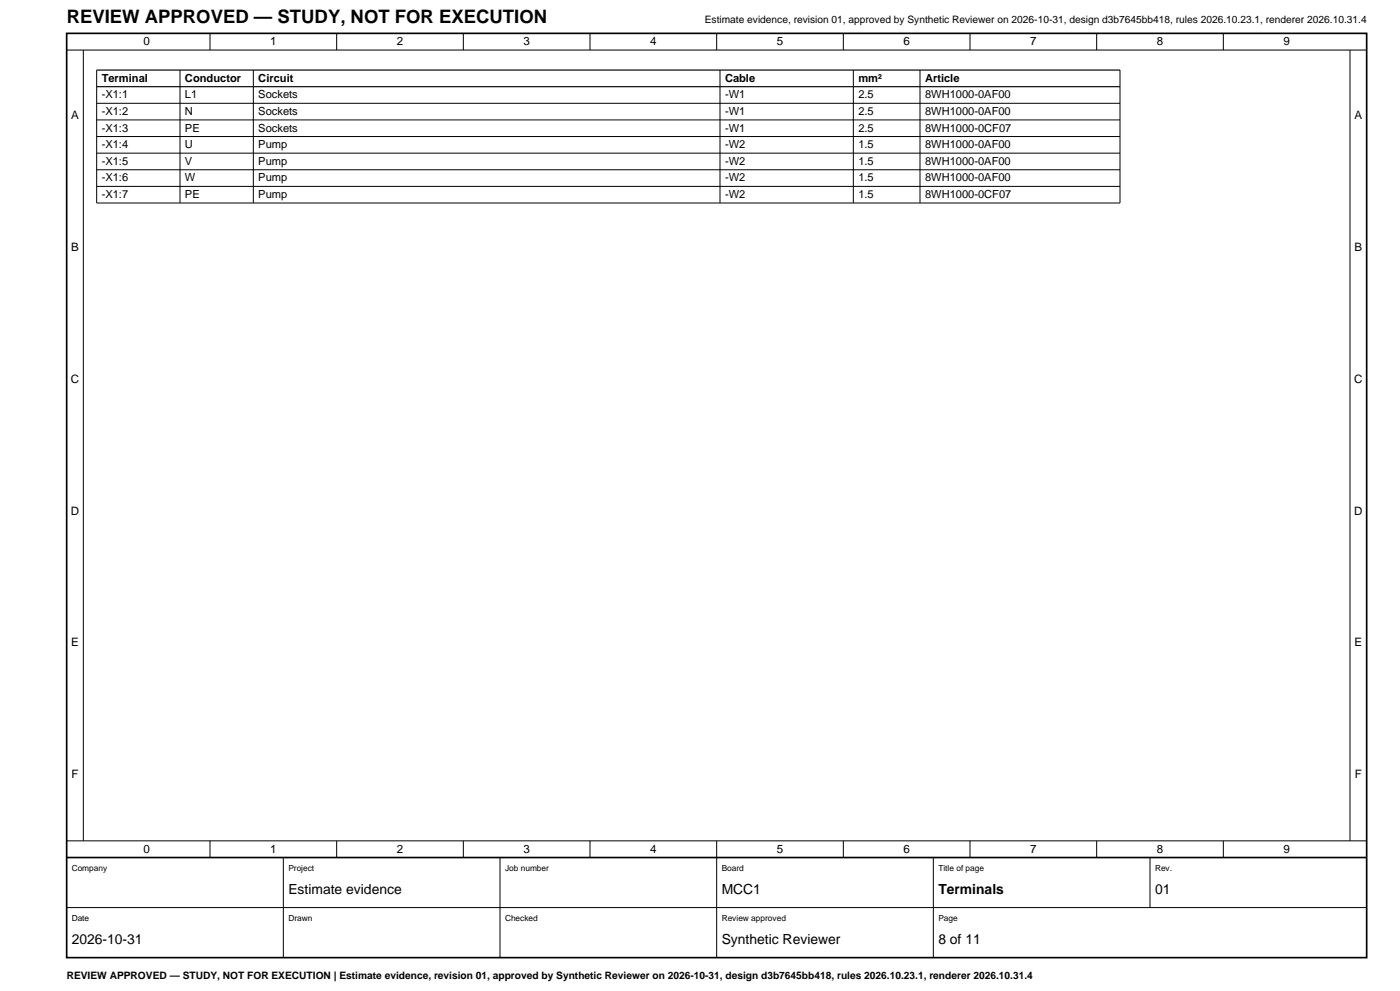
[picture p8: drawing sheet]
<svg xmlns="http://www.w3.org/2000/svg" width="420mm" height="297mm" viewBox="0 0 420 297" stroke-linecap="round" stroke-linejoin="round" font-family="sans-serif">
<defs><g id="words">
<text font-size="5.6" x="20" y="7">REVIEW APPROVED — STUDY, NOT FOR EXECUTION</text>
<g font-size="4.2">
<text x="86.5" y="268">Estimate evidence</text>
<text x="216.5" y="268">MCC1</text>
<text x="281.5" y="268">Terminals</text>
<text x="346.5" y="268">01</text>
<text x="21.5" y="283">2026-10-31</text>
<text x="216.5" y="283">Synthetic Reviewer</text>
<text x="281.5" y="283">8 of 11</text>
</g>
<g font-size="3.5">
<text x="43" y="13.6">0</text>
<text x="81" y="13.6">1</text>
<text x="119" y="13.6">2</text>
<text x="157" y="13.6">3</text>
<text x="195" y="13.6">4</text>
<text x="233" y="13.6">5</text>
<text x="271" y="13.6">6</text>
<text x="309" y="13.6">7</text>
<text x="347" y="13.6">8</text>
<text x="385" y="13.6">9</text>
<text x="21.3" y="35.7">A</text>
<text x="406.3" y="35.7">A</text>
<text x="21.3" y="75.2">B</text>
<text x="406.3" y="75.2">B</text>
<text x="21.2" y="114.7">C</text>
<text x="406.2" y="114.7">C</text>
<text x="21.2" y="154.2">D</text>
<text x="406.2" y="154.2">D</text>
<text x="21.3" y="193.7">E</text>
<text x="406.3" y="193.7">E</text>
<text x="21.4" y="233.2">F</text>
<text x="406.4" y="233.2">F</text>
<text x="43" y="255.6">0</text>
<text x="81" y="255.6">1</text>
<text x="119" y="255.6">2</text>
<text x="157" y="255.6">3</text>
<text x="195" y="255.6">4</text>
<text x="233" y="255.6">5</text>
<text x="271" y="255.6">6</text>
<text x="309" y="255.6">7</text>
<text x="347" y="255.6">8</text>
<text x="385" y="255.6">9</text>
</g>
<g font-size="3.3">
<text x="30.5" y="24.5">Terminal</text>
<text x="30.5" y="29.5">-X1:1</text>
<text x="55.5" y="24.5">Conductor</text>
<text x="55.5" y="29.5">L1</text>
<text x="77.5" y="24.5">Circuit</text>
<text x="77.5" y="29.5">Sockets</text>
<text x="217.5" y="24.5">Cable</text>
<text x="217.5" y="29.5">-W1</text>
<text x="257.5" y="24.5">mm²</text>
<text x="257.5" y="29.5">2.5</text>
<text x="277.5" y="24.5">Article</text>
<text x="277.5" y="29.5">8WH1000-0AF00</text>
<text x="30.5" y="34.4">-X1:2</text>
<text x="55.5" y="34.4">N</text>
<text x="77.5" y="34.4">Sockets</text>
<text x="217.5" y="34.4">-W1</text>
<text x="257.5" y="34.4">2.5</text>
<text x="277.5" y="34.4">8WH1000-0AF00</text>
<text x="30.5" y="39.4">-X1:3</text>
<text x="55.5" y="39.4">PE</text>
<text x="77.5" y="39.4">Sockets</text>
<text x="217.5" y="39.4">-W1</text>
<text x="257.5" y="39.4">2.5</text>
<text x="277.5" y="39.4">8WH1000-0CF07</text>
<text x="30.5" y="44.4">-X1:4</text>
<text x="55.5" y="44.4">U</text>
<text x="77.5" y="44.4">Pump</text>
<text x="217.5" y="44.4">-W2</text>
<text x="257.5" y="44.4">1.5</text>
<text x="277.5" y="44.4">8WH1000-0AF00</text>
<text x="30.5" y="49.4">-X1:5</text>
<text x="55.5" y="49.4">V</text>
<text x="77.5" y="49.4">Pump</text>
<text x="217.5" y="49.4">-W2</text>
<text x="257.5" y="49.4">1.5</text>
<text x="277.5" y="49.4">8WH1000-0AF00</text>
<text x="30.5" y="54.4">-X1:6</text>
<text x="30.5" y="59.3">-X1:7</text>
<text x="55.5" y="54.4">W</text>
<text x="55.5" y="59.3">PE</text>
<text x="77.5" y="54.4">Pump</text>
<text x="77.5" y="59.3">Pump</text>
<text x="217.5" y="54.4">-W2</text>
<text x="217.5" y="59.3">-W2</text>
<text x="257.5" y="54.4">1.5</text>
<text x="257.5" y="59.3">1.5</text>
<text x="277.5" y="54.4">8WH1000-0AF00</text>
<text x="277.5" y="59.3">8WH1000-0CF07</text>
</g>
<g font-size="3.1">
<text x="211.5" y="7">Estimate evidence, revision 01, approved by Synthetic Reviewer on 2026-10-31, design d3b7645bb418, rules 2026.10.23.1, renderer 2026.10.31.4</text>
<text x="20" y="293.5">REVIEW APPROVED — STUDY, NOT FOR EXECUTION | Estimate evidence, revision 01, approved by Synthetic Reviewer on 2026-10-31, design d3b7645bb418, rules 2026.10.23.1, renderer 2026.10.31.4</text>
</g>
<g font-size="2.5">
<text x="21.5" y="261">Company</text>
<text x="86.5" y="261">Project</text>
<text x="151.5" y="261">Job number</text>
<text x="216.5" y="261">Board</text>
<text x="281.5" y="261">Title of page</text>
<text x="346.5" y="261">Rev.</text>
<text x="21.5" y="276">Date</text>
<text x="86.5" y="276">Drawn</text>
<text x="151.5" y="276">Checked</text>
<text x="216.5" y="276">Review approved</text>
<text x="281.5" y="276">Page</text>
</g>
</g></defs>
<path d="M29 21h307M29 26h307" fill="none" stroke="#000" stroke-width=".35"/>
<g fill="none" stroke="#000" stroke-width=".3">
<path d="M20 15h390M25 15v237M63 10v5M101 10v5M139 10v5M177 10v5M215 10v5M253 10v5M291 10v5M329 10v5M367 10v5M405 15v237"/>
<path d="M29 31h307M29 35.9h307M29 21v39.8h307v-39.8M54 21v39.8M76 21v39.8M216 21v39.8M256 21v39.8M276 21v39.8M29 40.9h307M29 45.9h307M29 50.9h307M29 55.9h307"/>
<path d="M20 252h390M63 252v5M85 257v30M101 252v5M139 252v5M150 257v30M177 252v5M215 252v35M253 252v5M280 257v30M291 252v5M329 252v5"/>
<path d="M345 257v15M367 252v5M20 272h390"/>
</g>
<path d="M20 10h390v277h-390zM20 257h390" fill="none" stroke="#000" stroke-width=".5"/>
<use href="#words"/>
</svg>
